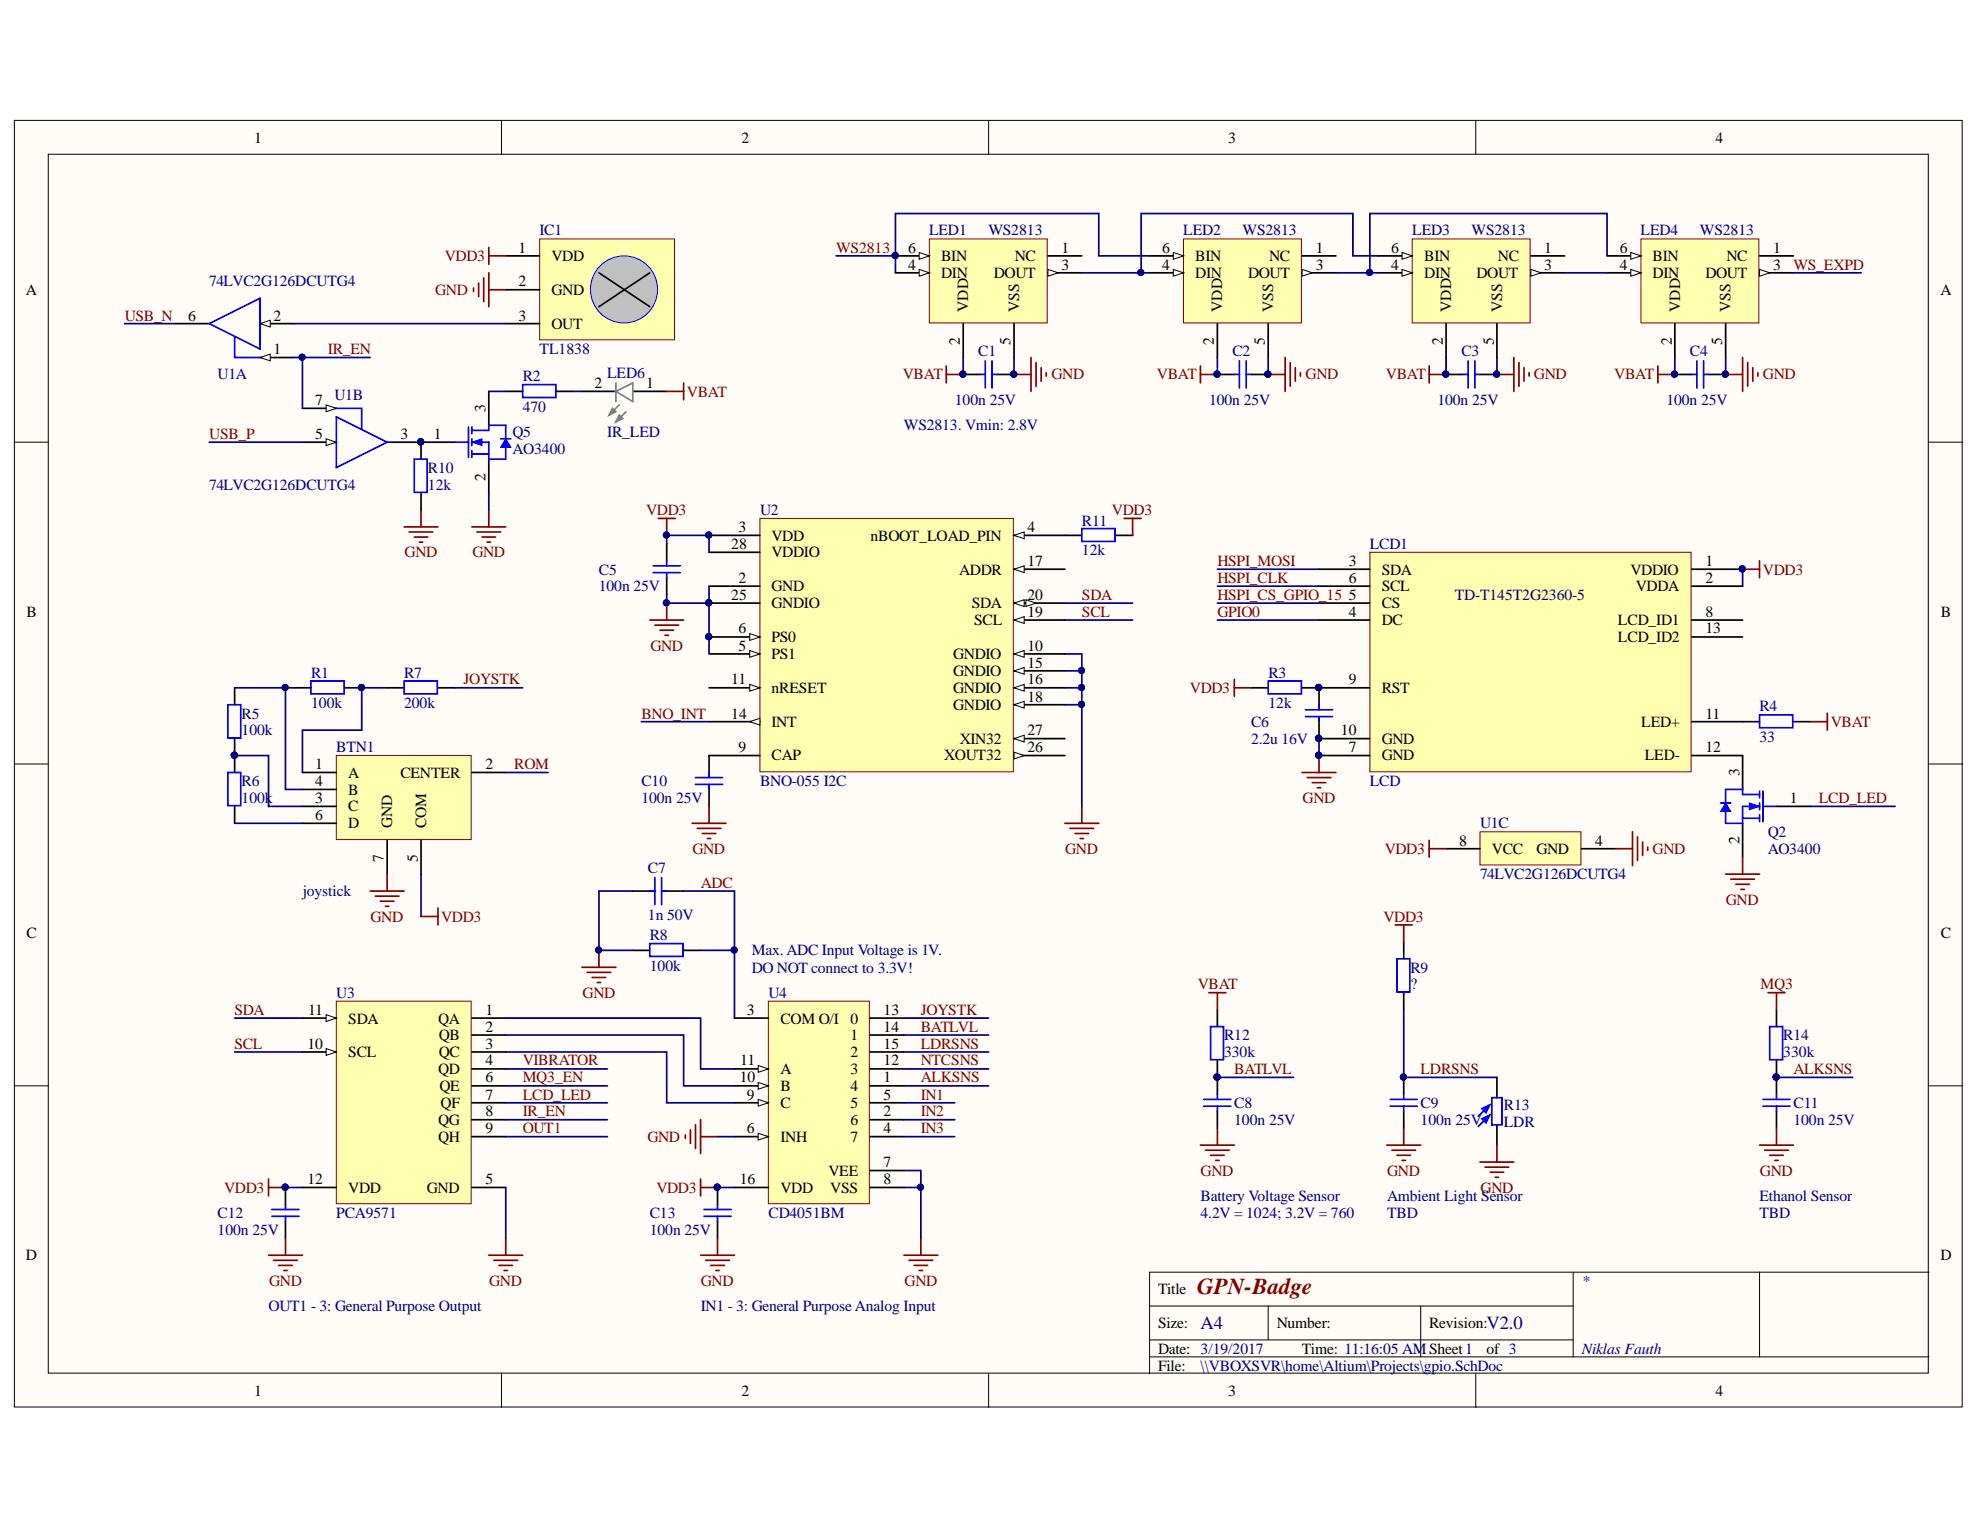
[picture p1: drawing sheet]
<svg xmlns="http://www.w3.org/2000/svg" width="279mm" height="216mm" viewBox="0 0 279 216" stroke-linecap="round" stroke-linejoin="round" font-family="sans-serif">
<defs><g id="words">
<text font-size="3.2" fill="#800000" x="168.9" y="182.7">GPN-Badge</text>
<g font-size="2.6" fill="#000080">
<text x="169.4" y="187.6">A4</text>
<text x="209.8" y="187.6">V2.0</text>
</g>
<g font-size="2.2">
<text x="35.9" y="20.1">1</text>
<text x="104.6" y="20.1">2</text>
<text x="173.3" y="20.1">3</text>
<text x="242.1" y="20.1">4</text>
<text x="73.2" y="35.7">1</text>
<text x="128.1" y="35.7">6</text>
<text x="149.8" y="35.7">1</text>
<text x="164" y="35.7">6</text>
<text x="185.7" y="35.7">1</text>
<text x="196.3" y="35.7">6</text>
<text x="217.9" y="35.7">1</text>
<text x="228.6" y="35.7">6</text>
<text x="250.2" y="35.7">1</text>
<text x="3.6" y="41.6">A</text>
<text x="73.2" y="40.4">2</text>
<text x="77.8" y="36.9">VDD</text>
<text x="77.8" y="41.6">GND</text>
<text x="128.1" y="38">4</text>
<text x="132.8" y="39.2">DIN</text>
<text x="132.8" y="36.9">BIN</text>
<text x="140.2" y="39.2">DOUT</text>
<text x="143.2" y="36.9">NC</text>
<text x="149.8" y="38">3</text>
<text x="164" y="38">4</text>
<text x="168.7" y="39.2">DIN</text>
<text x="168.7" y="36.9">BIN</text>
<text x="176.1" y="39.2">DOUT</text>
<text x="179.1" y="36.9">NC</text>
<text x="185.7" y="38">3</text>
<text x="196.3" y="38">4</text>
<text x="201" y="39.2">DIN</text>
<text x="201" y="36.9">BIN</text>
<text x="208.3" y="39.2">DOUT</text>
<text x="211.4" y="36.9">NC</text>
<text x="217.9" y="38">3</text>
<text x="228.6" y="38">4</text>
<text x="233.2" y="39.2">DIN</text>
<text x="233.2" y="36.9">BIN</text>
<text x="240.6" y="39.2">DOUT</text>
<text x="243.6" y="36.9">NC</text>
<text x="250.2" y="38">3</text>
<text x="273.8" y="41.6">A</text>
<text x="26.6" y="45.2">6</text>
<text x="38.6" y="45.2">2</text>
<text x="73.2" y="45.2">3</text>
<text x="77.8" y="46.4">OUT</text>
<text x="136.6" y="44" transform="rotate(-90 136.6 44)">VDD</text>
<text x="143.8" y="44" transform="rotate(-90 143.8 44)">VSS</text>
<text x="172.5" y="44" transform="rotate(-90 172.5 44)">VDD</text>
<text x="179.7" y="44" transform="rotate(-90 179.7 44)">VSS</text>
<text x="204.8" y="44" transform="rotate(-90 204.8 44)">VDD</text>
<text x="212" y="44" transform="rotate(-90 212 44)">VSS</text>
<text x="237.1" y="44" transform="rotate(-90 237.1 44)">VDD</text>
<text x="244.2" y="44" transform="rotate(-90 244.2 44)">VSS</text>
<text x="38.6" y="50">1</text>
<text x="135.4" y="48.6" transform="rotate(-90 135.4 48.6)">2</text>
<text x="142.6" y="48.6" transform="rotate(-90 142.6 48.6)">5</text>
<text x="171.3" y="48.6" transform="rotate(-90 171.3 48.6)">2</text>
<text x="178.5" y="48.6" transform="rotate(-90 178.5 48.6)">5</text>
<text x="203.6" y="48.6" transform="rotate(-90 203.6 48.6)">2</text>
<text x="210.8" y="48.6" transform="rotate(-90 210.8 48.6)">5</text>
<text x="235.9" y="48.6" transform="rotate(-90 235.9 48.6)">2</text>
<text x="243" y="48.6" transform="rotate(-90 243 48.6)">5</text>
<text x="44.5" y="57.2">7</text>
<text x="68.5" y="58.1" transform="rotate(-90 68.5 58.1)">3</text>
<text x="83.9" y="54.8">2</text>
<text x="91.2" y="54.8">1</text>
<text x="44.5" y="61.9">5</text>
<text x="56.5" y="61.9">3</text>
<text x="61.2" y="61.9">1</text>
<text x="68.5" y="67.8" transform="rotate(-90 68.5 67.8)">2</text>
<text x="103.2" y="77.5">28</text>
<text x="104.2" y="75.1">3</text>
<text x="108.9" y="76.3">VDD</text>
<text x="122.8" y="76.3">nBOOT_LOAD_PIN</text>
<text x="145" y="75.1">4</text>
<text x="104.2" y="82.3">2</text>
<text x="108.9" y="83.5">GND</text>
<text x="108.9" y="78.6">VDDIO</text>
<text x="135.3" y="81.1">ADDR</text>
<text x="145" y="79.8">17</text>
<text x="190.3" y="79.8">3</text>
<text x="190.3" y="82.3">6</text>
<text x="195" y="81.1">SDA</text>
<text x="195" y="83.5">SCL</text>
<text x="230.1" y="81.1">VDDIO</text>
<text x="230.8" y="83.5">VDDA</text>
<text x="240.6" y="79.8">1</text>
<text x="240.6" y="82.3">2</text>
<text x="3.7" y="87">B</text>
<text x="103.2" y="84.6">25</text>
<text x="104.2" y="89.4">6</text>
<text x="108.9" y="85.8">GNDIO</text>
<text x="137.1" y="85.8">SDA</text>
<text x="137.5" y="88.2">SCL</text>
<text x="145" y="87">19</text>
<text x="145" y="84.6">20</text>
<text x="190.3" y="84.6">5</text>
<text x="190.3" y="87">4</text>
<text x="195" y="85.8">CS</text>
<text x="195" y="88.2">DC</text>
<text x="228.3" y="88.2">LCD_ID1</text>
<text x="240.6" y="87">8</text>
<text x="240.6" y="89.4">13</text>
<text x="273.9" y="87">B</text>
<text x="104.2" y="91.8">5</text>
<text x="108.9" y="93">PS1</text>
<text x="108.9" y="90.6">PS0</text>
<text x="134.5" y="93">GNDIO</text>
<text x="134.5" y="95.4">GNDIO</text>
<text x="145" y="91.8">10</text>
<text x="145" y="94.2">15</text>
<text x="228.3" y="90.6">LCD_ID2</text>
<text x="103.2" y="96.6">11</text>
<text x="103.2" y="101.4">14</text>
<text x="108.9" y="97.8">nRESET</text>
<text x="134.5" y="97.8">GNDIO</text>
<text x="134.5" y="100.2">GNDIO</text>
<text x="145" y="96.6">16</text>
<text x="145" y="99">18</text>
<text x="190.3" y="96.6">9</text>
<text x="195" y="97.8">RST</text>
<text x="240.6" y="101.4">11</text>
<text x="104.2" y="106.1">9</text>
<text x="108.9" y="107.3">CAP</text>
<text x="108.9" y="102.6">INT</text>
<text x="133.2" y="107.3">XOUT32</text>
<text x="135.4" y="104.9">XIN32</text>
<text x="145" y="106.1">26</text>
<text x="145" y="103.8">27</text>
<text x="189.2" y="103.8">10</text>
<text x="190.3" y="106.1">7</text>
<text x="195" y="107.3">GND</text>
<text x="195" y="104.9">GND</text>
<text x="231.6" y="102.6">LED+</text>
<text x="232.1" y="107.3">LED-</text>
<text x="240.6" y="106.1">12</text>
<text x="44.5" y="108.6">1</text>
<text x="44.5" y="113.3">3</text>
<text x="44.5" y="110.9">4</text>
<text x="49.1" y="109.8">A</text>
<text x="49.1" y="112.1">B</text>
<text x="56.5" y="109.8">CENTER</text>
<text x="68.5" y="108.6">2</text>
<text x="245.5" y="109.5" transform="rotate(-90 245.5 109.5)">3</text>
<text x="252.6" y="113.3">1</text>
<text x="44.5" y="115.7">6</text>
<text x="49.1" y="114.5">C</text>
<text x="49.1" y="116.9">D</text>
<text x="55.3" y="116.9" transform="rotate(-90 55.3 116.9)">GND</text>
<text x="60.1" y="116.9" transform="rotate(-90 60.1 116.9)">COM</text>
<text x="205.9" y="119.3">8</text>
<text x="225.1" y="119.3">4</text>
<text x="245.5" y="119.1" transform="rotate(-90 245.5 119.1)">2</text>
<text x="54.1" y="121.6" transform="rotate(-90 54.1 121.6)">7</text>
<text x="59" y="121.6" transform="rotate(-90 59 121.6)">5</text>
<text x="210.5" y="120.5">VCC</text>
<text x="216.8" y="120.5">GND</text>
<text x="3.7" y="132.4">C</text>
<text x="273.9" y="132.4">C</text>
<text x="43.5" y="143.2">11</text>
<text x="68.5" y="143.2">1</text>
<text x="105.4" y="143.2">3</text>
<text x="124.7" y="143.2">13</text>
<text x="43.4" y="148">10</text>
<text x="49.1" y="144.4">SDA</text>
<text x="49.1" y="149.2">SCL</text>
<text x="61.8" y="144.4">QA</text>
<text x="61.9" y="146.8">QB</text>
<text x="61.9" y="149.2">QC</text>
<text x="68.5" y="145.6">2</text>
<text x="68.5" y="148">3</text>
<text x="110.1" y="144.4">COM O/I</text>
<text x="120" y="144.4">0</text>
<text x="120" y="146.8">1</text>
<text x="120" y="149.2">2</text>
<text x="124.7" y="145.6">14</text>
<text x="124.7" y="148">15</text>
<text x="61.8" y="151.5">QD</text>
<text x="62" y="154">QE</text>
<text x="68.5" y="150.4">4</text>
<text x="68.5" y="152.7">6</text>
<text x="68.5" y="155.2">7</text>
<text x="104.4" y="152.7">10</text>
<text x="104.5" y="150.4">11</text>
<text x="105.4" y="155.2">9</text>
<text x="110.1" y="154">B</text>
<text x="110.1" y="151.5">A</text>
<text x="120" y="154">4</text>
<text x="120" y="151.5">3</text>
<text x="124.7" y="152.7">1</text>
<text x="124.7" y="150.4">12</text>
<text x="124.7" y="155.2">5</text>
<text x="61.8" y="158.7">QG</text>
<text x="61.8" y="161.1">QH</text>
<text x="62.2" y="156.4">QF</text>
<text x="68.5" y="157.5">8</text>
<text x="68.5" y="159.9">9</text>
<text x="105.4" y="159.9">6</text>
<text x="110.1" y="161.1">INH</text>
<text x="110.1" y="156.4">C</text>
<text x="120" y="158.7">6</text>
<text x="120" y="161.1">7</text>
<text x="120" y="156.4">5</text>
<text x="124.7" y="157.5">2</text>
<text x="124.7" y="159.9">4</text>
<text x="43.4" y="167.1">12</text>
<text x="68.5" y="167.1">5</text>
<text x="104.4" y="167.1">16</text>
<text x="116.9" y="165.9">VEE</text>
<text x="124.7" y="164.7">7</text>
<text x="124.7" y="167.1">8</text>
<text x="49.1" y="168.3">VDD</text>
<text x="60.2" y="168.3">GND</text>
<text x="110.1" y="168.3">VDD</text>
<text x="117.2" y="168.3">VSS</text>
<text x="3.6" y="177.8">D</text>
<text x="273.8" y="177.8">D</text>
<text x="163.4" y="182.7">Title</text>
<text x="163.4" y="187.4">Size:</text>
<text x="163.4" y="191">Date: 3/19/2017</text>
<text x="180.2" y="187.4">Number:</text>
<text x="183.7" y="191">Time: 11:16:05 AMSheet1</text>
<text x="201.7" y="187.4">Revision:</text>
<text x="209.8" y="191">of 3</text>
<text x="35.9" y="196.9">1</text>
<text x="104.6" y="196.9">2</text>
<text x="163.4" y="193.4">File:</text>
<text x="173.3" y="196.9">3</text>
<text x="242.1" y="196.9">4</text>
</g>
<g font-size="2.2" fill="#000080">
<text x="76.1" y="33.2">IC1</text>
<text x="131.1" y="33.2">LED1</text>
<text x="139.5" y="33.2">WS2813</text>
<text x="167" y="33.2">LED2</text>
<text x="175.3" y="33.2">WS2813</text>
<text x="199.3" y="33.2">LED3</text>
<text x="207.7" y="33.2">WS2813</text>
<text x="231.5" y="33.2">LED4</text>
<text x="239.9" y="33.2">WS2813</text>
<text x="29.5" y="40.4">74LVC2G126DCUTG4</text>
<text x="30.7" y="53.5">U1A</text>
<text x="73.8" y="53.8">R2</text>
<text x="76.1" y="50">TL1838</text>
<text x="85.7" y="53.4">LED6</text>
<text x="138" y="50.2">C1</text>
<text x="173.9" y="50.2">C2</text>
<text x="206.2" y="50.2">C3</text>
<text x="238.5" y="50.2">C4</text>
<text x="47.2" y="56.4">U1B</text>
<text x="73.8" y="58.1">470</text>
<text x="134.7" y="57.2">100n 25V</text>
<text x="170.6" y="57.2">100n 25V</text>
<text x="202.8" y="57.2">100n 25V</text>
<text x="235.2" y="57.2">100n 25V</text>
<text x="72.3" y="61.7">Q5</text>
<text x="72.3" y="64.1">AO3400</text>
<text x="85.7" y="61.7">IR_LED</text>
<text x="127.6" y="60.7">WS2813. Vmin: 2.8V</text>
<text x="29.5" y="69.1">74LVC2G126DCUTG4</text>
<text x="60.4" y="66.7">R10</text>
<text x="60.4" y="69.1">12k</text>
<text x="107.3" y="72.7">U2</text>
<text x="152.7" y="74.2">R11</text>
<text x="193.3" y="77.5">LCD1</text>
<text x="84.5" y="81.1">C5</text>
<text x="84.5" y="83.5">100n 25V</text>
<text x="152.7" y="78.4">12k</text>
<text x="205.3" y="84.6">TD-T145T2G2360-5</text>
<text x="43.9" y="95.6">R1</text>
<text x="57" y="95.6">R7</text>
<text x="179" y="95.6">R3</text>
<text x="34.1" y="101.4">R5</text>
<text x="43.9" y="100">100k</text>
<text x="57" y="100">200k</text>
<text x="179" y="100">12k</text>
<text x="248.3" y="100.4">R4</text>
<text x="34.1" y="103.8">100k</text>
<text x="47.5" y="106.1">BTN1</text>
<text x="176.5" y="102.6">C6</text>
<text x="176.5" y="104.9">2.2u 16V</text>
<text x="248.3" y="104.7">33</text>
<text x="34.1" y="110.9">R6</text>
<text x="34.1" y="113.3">100k</text>
<text x="90.5" y="110.9">C10</text>
<text x="90.5" y="113.3">100n 25V</text>
<text x="107.3" y="110.9">BNO-055 I2C</text>
<text x="193.3" y="110.9">LCD</text>
<text x="208.8" y="116.9">U1C</text>
<text x="249.4" y="118.1">Q2</text>
<text x="91.4" y="123.1">C7</text>
<text x="208.8" y="124.1">74LVC2G126DCUTG4</text>
<text x="249.4" y="120.5">AO3400</text>
<text x="42.7" y="126.5">joystick</text>
<text x="91.4" y="129.8">1n 50V</text>
<text x="91.7" y="132.7">R8</text>
<text x="91.7" y="137">100k</text>
<text x="106.1" y="134.8">Max. ADC Input Voltage is 1V.</text>
<text x="106.1" y="137.2">DO NOT connect to 3.3V!</text>
<text x="199" y="137.2">R9</text>
<text x="47.5" y="140.8">U3</text>
<text x="108.4" y="140.8">U4</text>
<text x="199" y="139.6">?</text>
<text x="172.7" y="146.8">R12</text>
<text x="172.7" y="149.2">330k</text>
<text x="251.6" y="146.8">R14</text>
<text x="251.6" y="149.2">330k</text>
<text x="174.2" y="156.4">C8</text>
<text x="174.2" y="158.7">100n 25V</text>
<text x="200.5" y="156.4">C9</text>
<text x="200.5" y="158.7">100n 25V</text>
<text x="212.2" y="156.6">R13</text>
<text x="212.2" y="159">LDR</text>
<text x="253.1" y="156.4">C11</text>
<text x="253.1" y="158.7">100n 25V</text>
<text x="30.7" y="171.9">C12</text>
<text x="47.5" y="171.9">PCA9571</text>
<text x="91.7" y="171.9">C13</text>
<text x="108.4" y="171.9">CD4051BM</text>
<text x="169.4" y="169.5">Battery Voltage Sensor</text>
<text x="169.4" y="171.9">4.2V = 1024; 3.2V = 760</text>
<text x="195.7" y="169.5">Ambient Light Sensor</text>
<text x="195.7" y="171.9">TBD</text>
<text x="248.3" y="169.5">Ethanol Sensor</text>
<text x="248.3" y="171.9">TBD</text>
<text x="30.7" y="174.3">100n 25V</text>
<text x="91.7" y="174.3">100n 25V</text>
<text x="37.9" y="185">OUT1 - 3: General Purpose Output</text>
<text x="98.9" y="185">IN1 - 3: General Purpose Analog Input</text>
<text x="223.2" y="181.5">*</text>
<text x="223.2" y="191">Niklas Fauth</text>
<text x="169.4" y="193.4">\\VBOXSVR\home\Altium\Projects\gpio.SchDoc</text>
</g>
<g font-size="2.2" fill="#800000">
<text x="118" y="35.7">WS2813</text>
<text x="61.4" y="41.6">GND</text>
<text x="62.8" y="36.9">VDD3</text>
<text x="253.1" y="38">WS_EXPD</text>
<text x="17.6" y="45.2">USB_N</text>
<text x="46.3" y="50">IR_EN</text>
<text x="127.4" y="53.5">VBAT</text>
<text x="148.4" y="53.5">GND</text>
<text x="163.3" y="53.5">VBAT</text>
<text x="184.2" y="53.5">GND</text>
<text x="195.6" y="53.5">VBAT</text>
<text x="216.5" y="53.5">GND</text>
<text x="227.8" y="53.5">VBAT</text>
<text x="248.8" y="53.5">GND</text>
<text x="96.9" y="56">VBAT</text>
<text x="29.5" y="61.9">USB_P</text>
<text x="91.2" y="72.7">VDD3</text>
<text x="156.9" y="72.7">VDD3</text>
<text x="57.1" y="78.6">GND</text>
<text x="66.7" y="78.6">GND</text>
<text x="171.8" y="79.8">HSPI_MOSI</text>
<text x="171.8" y="82.3">HSPI_CLK</text>
<text x="248.8" y="81.1">VDD3</text>
<text x="152.7" y="87">SCL</text>
<text x="152.7" y="84.6">SDA</text>
<text x="171.8" y="84.6">HSPI_CS_GPIO_15</text>
<text x="171.8" y="87">GPIO0</text>
<text x="91.8" y="91.8">GND</text>
<text x="65.4" y="96.6">JOYSTK</text>
<text x="90.5" y="101.4">BNO_INT</text>
<text x="167.9" y="97.8">VDD3</text>
<text x="258.3" y="102.6">VBAT</text>
<text x="72.6" y="108.6">ROM</text>
<text x="183.8" y="113.3">GND</text>
<text x="256.6" y="113.3">LCD_LED</text>
<text x="97.7" y="120.5">GND</text>
<text x="98.9" y="125.2">ADC</text>
<text x="150.3" y="120.5">GND</text>
<text x="195.4" y="120.5">VDD3</text>
<text x="233.2" y="120.5">GND</text>
<text x="52.3" y="130.1">GND</text>
<text x="62.3" y="130.1">VDD3</text>
<text x="195.2" y="130.1">VDD3</text>
<text x="243.5" y="127.7">GND</text>
<text x="33.1" y="143.2">SDA</text>
<text x="82.2" y="140.8">GND</text>
<text x="129.9" y="143.2">JOYSTK</text>
<text x="169" y="139.6">VBAT</text>
<text x="248.4" y="139.6">MQ3</text>
<text x="33.1" y="148">SCL</text>
<text x="129.9" y="145.6">BATLVL</text>
<text x="129.9" y="148">LDRSNS</text>
<text x="73.8" y="150.4">VIBRATOR</text>
<text x="73.8" y="152.7">MQ3_EN</text>
<text x="73.8" y="155.2">LCD_LED</text>
<text x="129.9" y="150.4">NTCSNS</text>
<text x="129.9" y="152.7">ALKSNS</text>
<text x="129.9" y="155.2">IN1</text>
<text x="174.2" y="151.5">BATLVL</text>
<text x="200.5" y="151.5">LDRSNS</text>
<text x="253.1" y="151.5">ALKSNS</text>
<text x="73.8" y="157.5">IR_EN</text>
<text x="73.8" y="159.9">OUT1</text>
<text x="91.4" y="161.1">GND</text>
<text x="129.9" y="157.5">IN2</text>
<text x="129.9" y="159.9">IN3</text>
<text x="169.4" y="165.9">GND</text>
<text x="195.7" y="165.9">GND</text>
<text x="248.3" y="165.9">GND</text>
<text x="31.6" y="168.3">VDD3</text>
<text x="92.6" y="168.3">VDD3</text>
<text x="208.9" y="168.3">GND</text>
<text x="38" y="181.5">GND</text>
<text x="69" y="181.5">GND</text>
<text x="98.9" y="181.5">GND</text>
<text x="127.6" y="181.5">GND</text>
</g>
</g></defs>
<g fill="#fffcf8" stroke="#000" stroke-width=".14">
<path d="M2 17h274.9v181.5h-274.9z"/>
<path d="M6.8 21.8h265.3v172h-265.3z"/>
</g>
<g fill="none" stroke="#000" stroke-width=".14">
<path d="M70.8 17v4.8M139.5 17v4.8M208.2 17v4.8M2 62.4h4.8M272.2 62.4h4.8M2 107.8h4.8M272.2 107.8h4.8M2 153.2h4.8M272.2 153.2h4.8M222 179.5v12M248.3 179.5h-86.1v14.4M272.2 179.5h-23.9v12"/>
<path d="M70.8 193.9v4.7M139.5 193.9v4.7M162.2 184.3h59.8M162.2 191.5h110M162.2 189.1h59.8M179 184.3v4.8M200.5 184.3v7.2M208.2 193.9v4.7"/>
</g>
<g fill="none" stroke="#800000" stroke-width=".24">
<path d="M133.5 52.8h2.4M133.5 51.6v2.4M143.1 52.8h2.4M145.5 50.4v4.8M146.2 51.2v3.3M146.9 51.9v1.9M147.6 52.6v.5M169.4 52.8h2.4M169.4 51.6v2.4M179 52.8h2.3M181.3 50.4v4.8M182.1 51.2v3.3"/>
<path d="M182.8 51.9v1.9M183.5 52.6v.5M201.7 52.8h2.4M201.7 51.6v2.4M211.2 52.8h2.4M213.6 50.4v4.8M214.3 51.2v3.3M215.1 51.9v1.9M215.8 52.6v.5M233.9 51.6v2.4M233.9 52.8h2.4M243.5 52.8h2.4"/>
<path d="M245.9 50.4v4.8M246.6 51.2v3.3M247.3 51.9v1.9M248.1 52.6v.5M82.1 136.5h4.8M82.8 137.2h3.4M83.6 137.9h1.9M84.3 138.6h.5M84.5 134.1v2.4M196.9 130.5h2.4M198.1 130.5v2.4M97.4 159.4v2"/>
<path d="M98.1 158.7v3.4M98.9 158v4.8M170.6 140.1h2.4M171.8 140.1v2.4M171.8 159.2v2.4M198.1 159.2v2.4M249.5 140.1h2.4M250.7 140.1v2.4M250.7 159.2v2.4M37.9 166.4v2.4M37.9 167.6h2.4M37.9 177.1h4.8"/>
<path d="M38.6 177.8h3.4M39.3 178.6h1.9M40 179.3h.5M40.3 174.7v2.4M69 177.1h4.8M69.7 177.8h3.3M70.4 178.6h1.9M71.1 179.3h.5M71.4 174.7v2.4M96.7 160.2v.4M98.9 167.6h2.4M98.9 177.1h4.7"/>
<path d="M98.9 166.4v2.4M98.9 160.4h2.4M99.6 177.8h3.3M100.3 178.6h1.9M101 179.3h.5M101.3 174.7v2.4M127.6 177.1h4.7M128.3 177.8h3.3M129 178.6h1.9M129.7 179.3h.5M129.9 174.7v2.4M169.4 161.6h4.8"/>
<path d="M170.1 162.3h3.4M170.8 163h1.9M171.5 163.7h.5M195.7 161.6h4.8M196.4 162.3h3.4M197.1 163h1.9M197.8 163.7h.5M248.3 161.6h4.8M249 162.3h3.4M249.7 163h1.9M250.4 163.7h.5"/>
</g>
<g fill="#000080" stroke="#000080" stroke-width=".14">
<circle cx="236.3" cy="52.8" r=".43"/>
<circle cx="243.5" cy="52.8" r=".43"/>
<circle cx="40.2" cy="167.5" r=".43"/>
<circle cx="101.2" cy="167.5" r=".43"/>
<circle cx="84.5" cy="134.1" r=".43"/>
<circle cx="171.7" cy="152" r=".43"/>
<circle cx="198" cy="152" r=".43"/>
<circle cx="250.6" cy="152" r=".43"/>
<circle cx="204" cy="52.8" r=".43"/>
<circle cx="211.2" cy="52.8" r=".43"/>
<circle cx="171.7" cy="52.8" r=".43"/>
<circle cx="178.9" cy="52.8" r=".43"/>
<circle cx="135.9" cy="52.8" r=".43"/>
<circle cx="143" cy="52.8" r=".43"/>
</g>
<g fill="none" stroke="#000" stroke-width=".24">
<path d="M135.9 52.8h2.4M140.7 52.8h2.4M171.8 52.8h2.4M176.6 52.8h2.4M204.1 52.8h2.4M208.8 52.8h2.4M236.3 52.8h2.4M241.1 52.8h2.4M89.3 134.1h2.4M89.3 125.7h2.4M94.1 125.7h2.4M96.5 134.1h2.4"/>
<path d="M198.1 132.9v2.4M171.8 142.5v2.4M171.8 149.6v4.8M171.8 156.8v2.4M198.1 140.1v2.4M198.1 152v2.4M198.1 156.8v2.4M250.7 142.5v2.4M250.7 149.6v4.8M250.7 156.8v2.4M40.3 167.6v2.4M40.3 172.3v2.4"/>
<path d="M101.3 167.6v2.4M101.3 172.3v2.4"/>
</g>
<g fill="none" stroke="#00f" stroke-width=".24">
<path d="M138.3 52.8h.7M139 50.9v3.9M140 52.8h.7M140 50.9v3.9M174.2 52.8h.7M174.9 50.9v3.9M175.8 52.8h.8M175.8 50.9v3.9M206.5 52.8h.7M207.2 50.9v3.9M208.1 52.8h.7M208.1 50.9v3.9"/>
<path d="M238.7 52.8h.7M239.4 50.9v3.9M240.4 50.9v3.9M240.4 52.8h.7M91.7 133.1h4.7v1.9h-4.7zM91.7 125.7h.7M92.4 123.8v3.9M93.4 123.8v3.9M93.4 125.7h.7M197.1 135.3h1.8v4.7h-1.8zM169.9 155.1h3.8M169.9 156.1h3.8"/>
<path d="M170.8 144.9h1.8v4.6h-1.8zM171.8 154.4v.7M171.8 156.1v.7M196.2 155.1h3.8M196.2 156.1h3.8M198.1 154.4v.7M198.1 156.1v.7M248.8 155.1h3.8M248.8 156.1h3.8M249.7 144.9h1.8v4.6h-1.8zM250.7 154.4v.7M250.7 156.1v.7"/>
<path d="M38.4 170.7h3.8M38.4 171.6h3.8M40.3 170v.7M40.3 171.6v.7M99.3 170.7h3.9M99.3 171.6h3.9M101.3 170v.7M101.3 171.6v.7"/>
</g>
<path d="M131.1 33.7h16.7v11.9h-16.7z" fill="#ffffb0" stroke="#800000" stroke-width=".14"/>
<path d="M147.9 38.5h4.8M135.9 45.7v4.7" fill="none" stroke="#000" stroke-width=".24"/>
<path d="M147.9 38l1.4 .5-1.4 .5z" fill="#fffcf8"/>
<path d="M147.9 38l1.4 .5-1.4 .5z" fill="none" stroke="#000" stroke-width=".14"/>
<path d="M126.4 38.5h4.7" fill="none" stroke="#000" stroke-width=".24"/>
<path d="M129.7 38l1.4 .5-1.4 .5z" fill="#fffcf8"/>
<path d="M129.7 38l1.4 .5-1.4 .5z" fill="none" stroke="#000" stroke-width=".14"/>
<path d="M126.4 36.1h4.7M143.1 45.7v4.7" fill="none" stroke="#000" stroke-width=".24"/>
<path d="M129.7 35.6l1.4 .5-1.4 .5z" fill="#fffcf8"/>
<path d="M129.7 35.6l1.4 .5-1.4 .5z" fill="none" stroke="#000" stroke-width=".14"/>
<circle cx="126.3" cy="36.1" r=".43" fill="#000080" stroke="#000080" stroke-width=".14"/>
<path d="M147.9 36.1h4.8" fill="none" stroke="#000" stroke-width=".24"/>
<path d="M167 33.7h16.6v11.9h-16.6z" fill="#ffffb0" stroke="#800000" stroke-width=".14"/>
<path d="M183.7 38.5h4.8M171.8 45.7v4.7" fill="none" stroke="#000" stroke-width=".24"/>
<path d="M183.7 38l1.5 .5-1.5 .5z" fill="#fffcf8"/>
<path d="M183.7 38l1.5 .5-1.5 .5z" fill="none" stroke="#000" stroke-width=".14"/>
<path d="M162.2 38.5h4.8" fill="none" stroke="#000" stroke-width=".24"/>
<path d="M165.6 38l1.4 .5-1.4 .5z" fill="#fffcf8"/>
<path d="M165.6 38l1.4 .5-1.4 .5z" fill="none" stroke="#000" stroke-width=".14"/>
<path d="M162.2 36.1h4.8M179 45.7v4.7" fill="none" stroke="#000" stroke-width=".24"/>
<path d="M165.6 35.6l1.4 .5-1.4 .5z" fill="#fffcf8"/>
<path d="M165.6 35.6l1.4 .5-1.4 .5z" fill="none" stroke="#000" stroke-width=".14"/>
<path d="M183.7 36.1h4.8" fill="none" stroke="#000" stroke-width=".24"/>
<path d="M199.3 33.7h16.6v11.9h-16.6z" fill="#ffffb0" stroke="#800000" stroke-width=".14"/>
<path d="M216 38.5h4.8M204.1 45.7v4.7" fill="none" stroke="#000" stroke-width=".24"/>
<path d="M216 38l1.4 .5-1.4 .5z" fill="#fffcf8"/>
<path d="M216 38l1.4 .5-1.4 .5z" fill="none" stroke="#000" stroke-width=".14"/>
<path d="M194.5 38.5h4.8" fill="none" stroke="#000" stroke-width=".24"/>
<path d="M197.8 38l1.5 .5-1.5 .5z" fill="#fffcf8"/>
<path d="M197.8 38l1.5 .5-1.5 .5z" fill="none" stroke="#000" stroke-width=".14"/>
<path d="M194.5 36.1h4.8M211.2 45.7v4.7" fill="none" stroke="#000" stroke-width=".24"/>
<path d="M197.8 35.6l1.5 .5-1.5 .5z" fill="#fffcf8"/>
<path d="M197.8 35.6l1.5 .5-1.5 .5z" fill="none" stroke="#000" stroke-width=".14"/>
<path d="M216 36.1h4.8" fill="none" stroke="#000" stroke-width=".24"/>
<path d="M231.6 33.7h16.6v11.9h-16.6z" fill="#ffffb0" stroke="#800000" stroke-width=".14"/>
<path d="M248.3 38.5h4.8M236.3 45.7v4.7" fill="none" stroke="#000" stroke-width=".24"/>
<path d="M248.3 38l1.4 .5-1.4 .5z" fill="#fffcf8"/>
<path d="M248.3 38l1.4 .5-1.4 .5z" fill="none" stroke="#000" stroke-width=".14"/>
<path d="M226.8 38.5h4.8" fill="none" stroke="#000" stroke-width=".24"/>
<path d="M230.1 38l1.5 .5-1.5 .5z" fill="#fffcf8"/>
<path d="M230.1 38l1.5 .5-1.5 .5z" fill="none" stroke="#000" stroke-width=".14"/>
<path d="M226.8 36.1h4.8M243.5 45.7v4.7" fill="none" stroke="#000" stroke-width=".24"/>
<path d="M230.1 35.6l1.5 .5-1.5 .5z" fill="#fffcf8"/>
<path d="M230.1 35.6l1.5 .5-1.5 .5z" fill="none" stroke="#000" stroke-width=".14"/>
<path d="M248.3 36.1h4.8" fill="none" stroke="#000" stroke-width=".24"/>
<path d="M193.3 77.9h45.3v31h-45.3z" fill="#ffffb0" stroke="#800000" stroke-width=".14"/>
<g fill="none" stroke="#000" stroke-width=".24">
<path d="M176.6 97.1h2.4M183.7 97.1h9.6M186.1 80.3h7.2M186.1 85.1h7.2M186.1 82.7h7.2M186.1 87.5h7.2M238.7 80.3h7.2M238.7 82.7h7.2M238.7 87.5h7.2M238.7 89.9h7.2M186.1 106.6h7.2M186.1 104.2h7.2"/>
<path d="M238.7 106.6h7.2v4.8M238.7 101.8h9.6M245.9 116.2v4.8M250.7 113.8h4.8M253.1 101.8h2.4"/>
</g>
<g fill="#000080" stroke="#000080" stroke-width=".14">
<circle cx="186.1" cy="97" r=".43"/>
<circle cx="245.9" cy="80.3" r=".43"/>
<circle cx="186.1" cy="106.6" r=".43"/>
<circle cx="186.1" cy="104.2" r=".43"/>
</g>
<path d="M174.2 95.9v2.4M174.2 97.1h2.4M183.7 109h4.8M184.5 109.7h3.3M185.2 110.4h1.9M185.9 111.2h.5M186.1 106.6v2.4M255.5 101.8h2.4M257.9 100.6v2.4" fill="none" stroke="#800000" stroke-width=".24"/>
<path d="M179 96.1h4.6v1.8h-4.6zM245.9 112.1h2.4M245.9 115.5h2.4M248.3 100.9h4.7v1.8h-4.7zM248.3 113.8h-2.4v2.4M248.3 111.6v1M248.3 113.3v1M248.3 115v.9M248.8 113.8h1.9M248.8 111.6v4.3" fill="none" stroke="#00f" stroke-width=".24"/>
<path d="M246.9 113.3l1.4 .5-1.4 .5z" fill="#00f"/>
<path d="M246.9 113.3l1.4 .5-1.4 .5z" fill="none" stroke="#00f" stroke-width=".14"/>
<path d="M243.5 114.5v1.7h2.4M245.9 112.1v-.7h-2.4v1.9" fill="none" stroke="#00f" stroke-width=".24"/>
<path d="M243.5 113.3l.7 1.2h-1.4z" fill="#00f"/>
<path d="M243.5 113.3l.7 1.2h-1.4z" fill="none" stroke="#00f" stroke-width=".14"/>
<path d="M242.8 113.3h1.4" fill="none" stroke="#00f" stroke-width=".24"/>
<path d="M248.3 79.1v2.4M245.9 80.3h2.4M243.5 123.3h4.8M244.2 124.1h3.4M244.9 124.8h2M245.7 125.5h.4M245.9 121v2.3" fill="none" stroke="#800000" stroke-width=".24"/>
<circle cx="245.9" cy="80.3" r=".43" fill="#000080" stroke="#000080" stroke-width=".14"/>
<path d="M47.5 106.6h19v11.9h-19z" fill="#ffffb0" stroke="#800000" stroke-width=".14"/>
<path d="M54.6 97.1h2.4M61.8 97.1h2.4M42.7 109h4.8M42.7 113.8h4.8M42.7 111.4h4.8M42.7 116.2h4.8M54.6 118.6v4.7M59.4 118.6v4.7M66.6 109h4.8" fill="none" stroke="#000" stroke-width=".24"/>
<path d="M52.2 125.7h4.8M53 126.5h3.3M53.7 127.2h1.9M54.4 127.9h.5M54.6 123.3v2.4M59.4 129.3h2.4M61.8 128.1v2.4" fill="none" stroke="#800000" stroke-width=".24"/>
<path d="M57 96.1h4.7v1.8h-4.7z" fill="none" stroke="#00f" stroke-width=".24"/>
<path d="M108.4 141.3h14.3v28.6h-14.3z" fill="#ffffb0" stroke="#800000" stroke-width=".14"/>
<path d="M103.6 153.2h4.8M122.8 153.2h4.8" fill="none" stroke="#000" stroke-width=".24"/>
<path d="M107 152.7l1.4 .5-1.4 .5z" fill="#fffcf8"/>
<path d="M107 152.7l1.4 .5-1.4 .5z" fill="none" stroke="#000" stroke-width=".14"/>
<path d="M103.6 150.8h4.8" fill="none" stroke="#000" stroke-width=".24"/>
<path d="M107 150.4l1.4 .4-1.4 .5z" fill="#fffcf8"/>
<path d="M107 150.4l1.4 .4-1.4 .5z" fill="none" stroke="#000" stroke-width=".14"/>
<path d="M103.6 143.7h4.8M122.8 150.8h4.8M122.8 143.7h4.8M122.8 146.1h4.8M122.8 148.4h4.8M122.8 158h4.8M122.8 155.6h4.8M103.6 167.6h4.8M103.6 160.4h4.8M122.8 160.4h4.8" fill="none" stroke="#000" stroke-width=".24"/>
<path d="M107 159.9l1.4 .5-1.4 .5z" fill="#fffcf8"/>
<path d="M107 159.9l1.4 .5-1.4 .5z" fill="none" stroke="#000" stroke-width=".14"/>
<path d="M103.6 155.6h4.8M122.8 165.2h4.8M122.8 167.6h4.8" fill="none" stroke="#000" stroke-width=".24"/>
<path d="M107 155.1l1.4 .5-1.4 .5z" fill="#fffcf8"/>
<path d="M107 155.1l1.4 .5-1.4 .5z" fill="none" stroke="#000" stroke-width=".14"/>
<path d="M211.2 152v2.9M211.2 158.7v2.9" fill="none" stroke="#000" stroke-width=".24"/>
<path d="M210 157.5l-1.4 1.5M210.5 154.9h1.5v3.8h-1.5z" fill="none" stroke="#00f" stroke-width=".24"/>
<path d="M209 157.9l1.3-.6-.6 1.2z" fill="#00f"/>
<path d="M209 157.9l1.3-.6-.6 1.2z" fill="none" stroke="#00f" stroke-width=".14"/>
<path d="M210 156.1l-1.4 1.4" fill="none" stroke="#00f" stroke-width=".24"/>
<path d="M209 156.4l1.3-.6-.6 1.3z" fill="#00f"/>
<path d="M209 156.4l1.3-.6-.6 1.3z" fill="none" stroke="#00f" stroke-width=".14"/>
<path d="M208.8 164h4.8M209.6 164.7h3.3M210.3 165.4h1.9M211 166.1h.5M211.2 161.6v2.4" fill="none" stroke="#800000" stroke-width=".24"/>
<path d="M107.2 73.2h35.8v35.7h-35.8z" fill="#ffffb0" stroke="#800000" stroke-width=".14"/>
<path d="M100.1 75.5h7.1M143.1 75.5h7.2M100.1 82.7h7.1" fill="none" stroke="#000" stroke-width=".24"/>
<circle cx="100" cy="75.5" r=".43" fill="#000080" stroke="#000080" stroke-width=".14"/>
<path d="M143.1 75.5l1.4-.4v.9z" fill="#fffcf8"/>
<path d="M143.1 75.5l1.4-.4v.9z" fill="none" stroke="#000" stroke-width=".14"/>
<path d="M100.1 92.3h7.1" fill="none" stroke="#000" stroke-width=".24"/>
<path d="M105.8 91.8l1.4 .5-1.4 .5z" fill="#fffcf8"/>
<path d="M105.8 91.8l1.4 .5-1.4 .5z" fill="none" stroke="#000" stroke-width=".14"/>
<path d="M100.1 89.9h7.1" fill="none" stroke="#000" stroke-width=".24"/>
<path d="M105.8 89.4l1.4 .5-1.4 .5z" fill="#fffcf8"/>
<path d="M105.8 89.4l1.4 .5-1.4 .5z" fill="none" stroke="#000" stroke-width=".14"/>
<circle cx="100" cy="89.8" r=".43" fill="#000080" stroke="#000080" stroke-width=".14"/>
<path d="M143.1 92.3h7.2M100.1 106.6h7.1" fill="none" stroke="#000" stroke-width=".24"/>
<path d="M143.1 92.3l1.4-.5v1z" fill="#fffcf8"/>
<path d="M143.1 92.3l1.4-.5v1z" fill="none" stroke="#000" stroke-width=".14"/>
<path d="M100.1 97.1h7.1" fill="none" stroke="#000" stroke-width=".24"/>
<path d="M105.8 96.6l1.4 .5-1.4 .4z" fill="#fffcf8"/>
<path d="M105.8 96.6l1.4 .5-1.4 .4z" fill="none" stroke="#000" stroke-width=".14"/>
<path d="M100.1 101.8h7.1" fill="none" stroke="#000" stroke-width=".24"/>
<path d="M105.8 101.8l1.4-.4v.9z" fill="#fffcf8"/>
<path d="M105.8 101.8l1.4-.4v.9z" fill="none" stroke="#000" stroke-width=".14"/>
<path d="M143.1 94.7h7.2" fill="none" stroke="#000" stroke-width=".24"/>
<path d="M143.1 94.7l1.4-.5v.9z" fill="#fffcf8"/>
<path d="M143.1 94.7l1.4-.5v.9z" fill="none" stroke="#000" stroke-width=".14"/>
<path d="M143.1 97.1h7.2" fill="none" stroke="#000" stroke-width=".24"/>
<path d="M143.1 97.1l1.4-.5v.9z" fill="#fffcf8"/>
<path d="M143.1 97.1l1.4-.5v.9z" fill="none" stroke="#000" stroke-width=".14"/>
<path d="M143.1 80.3h7.2" fill="none" stroke="#000" stroke-width=".24"/>
<path d="M143.1 80.3l1.4-.5v1z" fill="#fffcf8"/>
<path d="M143.1 80.3l1.4-.5v1z" fill="none" stroke="#000" stroke-width=".14"/>
<path d="M143.1 99.4h7.2" fill="none" stroke="#000" stroke-width=".24"/>
<path d="M143.1 99.4l1.4-.4v.9z" fill="#fffcf8"/>
<path d="M143.1 99.4l1.4-.4v.9z" fill="none" stroke="#000" stroke-width=".14"/>
<path d="M143.1 87.5h7.2" fill="none" stroke="#000" stroke-width=".24"/>
<path d="M143.1 87.5l1.4-.5v1z" fill="#fffcf8"/>
<path d="M143.1 87.5l1.4-.5v1z" fill="none" stroke="#000" stroke-width=".14"/>
<path d="M143.1 85.1h7.2" fill="none" stroke="#000" stroke-width=".24"/>
<path d="M143.1 85.1l1.4-.5v1z" fill="#fffcf8"/>
<path d="M143.1 85.1l1.4-.5v1z" fill="none" stroke="#000" stroke-width=".14"/>
<path d="M144.8 84.6l1.4 .5-1.4 .5z" fill="#fffcf8"/>
<path d="M144.8 84.6l1.4 .5-1.4 .5z" fill="none" stroke="#000" stroke-width=".14"/>
<path d="M100.1 85.1h7.1M143.1 106.6h7.2" fill="none" stroke="#000" stroke-width=".24"/>
<circle cx="100" cy="85.1" r=".43" fill="#000080" stroke="#000080" stroke-width=".14"/>
<path d="M143.1 106.1l1.4 .5-1.4 .5z" fill="#fffcf8"/>
<path d="M143.1 106.1l1.4 .5-1.4 .5z" fill="none" stroke="#000" stroke-width=".14"/>
<path d="M143.1 104.2h7.2" fill="none" stroke="#000" stroke-width=".24"/>
<path d="M143.1 104.2l1.4-.5v1z" fill="#fffcf8"/>
<path d="M143.1 104.2l1.4-.5v1z" fill="none" stroke="#000" stroke-width=".14"/>
<path d="M100.1 77.9h7.1" fill="none" stroke="#000" stroke-width=".24"/>
<g fill="#000080" stroke="#000080" stroke-width=".14">
<circle cx="100" cy="75.5" r=".43"/>
<circle cx="100" cy="89.8" r=".43"/>
<circle cx="100" cy="85.1" r=".43"/>
</g>
<path d="M47.5 141.3h19v28.6h-19z" fill="#ffffb0" stroke="#800000" stroke-width=".14"/>
<path d="M42.7 143.7h4.8M66.6 146.1h4.8" fill="none" stroke="#000" stroke-width=".24"/>
<path d="M46 143.2l1.5 .5-1.5 .4z" fill="#fffcf8"/>
<path d="M46 143.2l1.5 .5-1.5 .4z" fill="none" stroke="#000" stroke-width=".14"/>
<path d="M42.7 148.4h4.8" fill="none" stroke="#000" stroke-width=".24"/>
<path d="M46 148l1.5 .4-1.5 .5z" fill="#fffcf8"/>
<path d="M46 148l1.5 .4-1.5 .5z" fill="none" stroke="#000" stroke-width=".14"/>
<g fill="none" stroke="#000" stroke-width=".24">
<path d="M24.7 45.7h4.8M36.7 50.4h4.8M94.1 76.7v2.4M150.3 75.5h2.4M157.4 75.5h2.4M94.1 81.5v2.4M100.1 106.6v2.4M100.1 111.4v2.4M66.6 143.7h4.8M66.6 148.4h4.8M66.6 150.8h4.8M66.6 153.2h4.8"/>
<path d="M66.6 155.6h4.8M66.6 158h4.8M42.7 167.6h4.8M66.6 167.6h4.8M66.6 160.4h4.8"/>
</g>
<g fill="none" stroke="#800000" stroke-width=".24">
<path d="M92.9 73.2h2.4M94.1 73.2v2.3M158.6 73.2h2.4M159.8 73.2v2.3M91.7 87.5h4.8M92.4 88.2h3.4M93.1 88.9h1.9M93.8 89.6h.5M94.1 85.1v2.4M97.7 116.2h4.7M98.4 116.9h3.3M99.1 117.6h1.9"/>
<path d="M99.8 118.3h.5M100.1 113.8v2.4M150.3 116.2h4.7M151 116.9h3.3M151.7 117.6h1.9M152.4 118.3h.5M152.7 113.8v2.4"/>
</g>
<path d="M92.2 79.8h3.8M94.1 79.1v.7M152.7 74.6h4.6v1.8h-4.6zM92.2 80.8h3.8M94.1 80.8v.7M98.1 109.7h3.9M98.1 110.7h3.9M100.1 109v.7M100.1 110.7v.7" fill="none" stroke="#00f" stroke-width=".24"/>
<g fill="#000080" stroke="#000080" stroke-width=".14">
<circle cx="94" cy="85.1" r=".43"/>
<circle cx="94" cy="75.5" r=".43"/>
</g>
<path d="M36.7 50.4l1.4-.4v.9z" fill="#fffcf8"/>
<path d="M36.7 50.4l1.4-.4v.9z" fill="none" stroke="#000" stroke-width=".14"/>
<path d="M36.7 45.7h4.8" fill="none" stroke="#000" stroke-width=".24"/>
<path d="M36.7 45.7l1.4-.5v.9z" fill="#fffcf8"/>
<path d="M36.7 45.7l1.4-.5v.9z" fill="none" stroke="#000" stroke-width=".14"/>
<path d="M29.5 45.7l7.2-3.6v7.2zM33.1 47.6v2.8h3.6" fill="none" stroke="#00f" stroke-width=".24"/>
<path d="M42.7 57.6h4.8M54.6 62.4h4.8" fill="none" stroke="#000" stroke-width=".24"/>
<circle cx="59.4" cy="62.4" r=".43" fill="#000080" stroke="#000080" stroke-width=".14"/>
<path d="M46 57.1l1.5 .5-1.5 .5z" fill="#fffcf8"/>
<path d="M46 57.1l1.5 .5-1.5 .5z" fill="none" stroke="#000" stroke-width=".14"/>
<path d="M42.7 62.4h4.8" fill="none" stroke="#000" stroke-width=".24"/>
<path d="M46 61.9l1.5 .5-1.5 .5z" fill="#fffcf8"/>
<path d="M46 61.9l1.5 .5-1.5 .5z" fill="none" stroke="#000" stroke-width=".14"/>
<path d="M47.5 57.6h3.5v2.9M47.5 58.8l7.1 3.6-7.1 3.6z" fill="none" stroke="#00f" stroke-width=".24"/>
<circle cx="59.4" cy="62.4" r=".43" fill="#000080" stroke="#000080" stroke-width=".14"/>
<path d="M208.8 117.4h14.3v4.7h-14.3z" fill="#ffffb0" stroke="#800000" stroke-width=".14"/>
<path d="M204.1 119.8h4.7M223.2 119.8h4.8" fill="none" stroke="#000" stroke-width=".24"/>
<path d="M228 119.8h2.4M230.4 117.4v4.8M231.1 118.1v3.3M231.8 118.8v1.9M232.5 119.5v.5" fill="none" stroke="#800000" stroke-width=".24"/>
<path d="M76.1 33.7h19.1v14.3h-19.1z" fill="#ffffb0" stroke="#800000" stroke-width=".14"/>
<path d="M71.4 36.1h4.7M71.4 40.9h4.7M71.4 45.7h4.7" fill="none" stroke="#000" stroke-width=".24"/>
<circle cx="88.1" cy="40.8" r="4.7" fill="#c0c0c0" stroke="#00f" stroke-width=".14"/>
<path d="M84.5 38.5l7.2 4.8M91.7 38.5l-7.2 4.8M82.1 55.2h4.8M89.3 55.2h4.8" fill="none" stroke="#000" stroke-width=".24"/>
<path d="M87.4 57.1l-1.4 1.5M88.3 58.1l-1.4 1.4" fill="none" stroke="#808080" stroke-width=".24"/>
<path d="M86.4 57.6l.5 .5-.9 .5z" fill="#808080"/>
<path d="M86.4 57.6l.5 .5-.9 .5z" fill="none" stroke="#808080" stroke-width=".24"/>
<path d="M87.4 58.6l.5 .5-1 .4z" fill="#808080"/>
<path d="M87.4 58.6l.5 .5-1 .4z" fill="none" stroke="#808080" stroke-width=".24"/>
<path d="M86.9 55.2l2.4-1.2v2.7z" fill="#fff"/>
<path d="M86.9 55.2l2.4-1.2v2.7zM86.9 54v2.7" fill="none" stroke="#808080" stroke-width=".24"/>
<path d="M67.5 39.9v1.9M68.3 39.2v3.4M69 34.9v2.4M69 38.5v4.8M69 36.1h2.4M66.8 40.6v.5M69 40.9h2.4" fill="none" stroke="#800000" stroke-width=".24"/>
<path d="M69 55.2v4.8M59.4 62.4h4.8M69 64.8v4.8" fill="none" stroke="#000" stroke-width=".24"/>
<circle cx="59.4" cy="62.4" r=".43" fill="#000080" stroke="#000080" stroke-width=".14"/>
<path d="M64.2 62.4h1.9M66.1 60.2v4.4M66.6 60.7h2.4M66.6 62.4h2.4v2.4M66.6 64.1h2.4M66.6 60.2v1M66.6 61.9v1M66.6 63.6v1" fill="none" stroke="#00f" stroke-width=".24"/>
<path d="M66.6 62.4l1.4-.5v1z" fill="#00f"/>
<path d="M66.6 62.4l1.4-.5v1z" fill="none" stroke="#00f" stroke-width=".14"/>
<path d="M69 60.7v-.7h2.4v1.9M71.4 63.1v1.7h-2.4" fill="none" stroke="#00f" stroke-width=".24"/>
<path d="M71.4 61.9l.7 1.2h-1.5z" fill="#00f"/>
<path d="M71.4 61.9l.7 1.2h-1.5z" fill="none" stroke="#00f" stroke-width=".14"/>
<path d="M73.8 54.3h4.6v1.8h-4.6zM58.5 64.8h1.8v4.7h-1.8zM70.6 61.9h1.5M32.2 99.4h1.8v4.7h-1.8zM43.9 96.1h4.7v1.8h-4.7zM186.1 99.4v.8M32.2 109h1.8v4.7h-1.8zM184.2 100.2h3.8M184.2 101.1h3.8M186.1 101.1v.7" fill="none" stroke="#00f" stroke-width=".24"/>
<g fill="#000080" stroke="#000080" stroke-width=".14">
<circle cx="59.4" cy="62.4" r=".43"/>
<circle cx="40.2" cy="167.5" r=".43"/>
<circle cx="101.2" cy="167.5" r=".43"/>
<circle cx="129.9" cy="167.5" r=".43"/>
<circle cx="103.6" cy="134.1" r=".43"/>
<circle cx="84.5" cy="134.1" r=".43"/>
<circle cx="171.7" cy="152" r=".43"/>
<circle cx="250.6" cy="152" r=".43"/>
<circle cx="236.3" cy="52.8" r=".43"/>
<circle cx="243.5" cy="52.8" r=".43"/>
<circle cx="204" cy="52.8" r=".43"/>
<circle cx="211.2" cy="52.8" r=".43"/>
<circle cx="171.7" cy="52.8" r=".43"/>
<circle cx="178.9" cy="52.8" r=".43"/>
<circle cx="135.9" cy="52.8" r=".43"/>
<circle cx="143" cy="52.8" r=".43"/>
<circle cx="126.3" cy="36.1" r=".43"/>
<circle cx="193.3" cy="38.4" r=".43"/>
<circle cx="161" cy="38.4" r=".43"/>
<circle cx="186.1" cy="104.2" r=".43"/>
<circle cx="186.1" cy="106.6" r=".43"/>
<circle cx="245.9" cy="80.3" r=".43"/>
<circle cx="40.2" cy="97" r=".43"/>
<circle cx="51" cy="97" r=".43"/>
<circle cx="33.1" cy="106.6" r=".43"/>
<circle cx="198" cy="152" r=".43"/>
<circle cx="152.6" cy="94.6" r=".43"/>
<circle cx="152.6" cy="97" r=".43"/>
<circle cx="152.6" cy="99.4" r=".43"/>
<circle cx="100" cy="85.1" r=".43"/>
<circle cx="94" cy="85.1" r=".43"/>
<circle cx="94" cy="75.5" r=".43"/>
<circle cx="100" cy="75.5" r=".43"/>
<circle cx="100" cy="89.8" r=".43"/>
<circle cx="42.6" cy="50.4" r=".43"/>
<circle cx="186.1" cy="97" r=".43"/>
</g>
<g fill="none" stroke="#800000" stroke-width=".24">
<path d="M94.1 55.2h2.4M96.5 54v2.4M57 74.3h4.8M57.7 75.1h3.4M58.5 75.8h1.9M59.2 76.5h.5M59.4 72v2.3M66.6 74.3h4.8M67.3 75.1h3.3M68 75.8h1.9M68.7 76.5h.5M69 72v2.3"/>
<path d="M201.7 118.6v2.4M201.7 119.8h2.4"/>
</g>
<path d="M71.4 55.2h2.4M78.5 55.2h2.4M59.4 62.4v2.4M59.4 69.6v2.4M33.1 97.1v2.3M41.5 97.1h2.4M48.7 97.1h2.3M186.1 97.1v2.3M33.1 104.2v4.8M33.1 113.8v2.4M186.1 101.8v2.4" fill="none" stroke="#000" stroke-width=".24"/>
<g fill="none" stroke="#000080" stroke-width=".24">
<path d="M118 36.1h8.4v2.4M126.4 36.1v-6h28.6v6h7.2M152.7 38.5h9.5M188.5 38.5h6M194.5 36.1h-3.6v-6h-29.9v8.4M220.8 38.5h6M226.8 36.1v-6h-33.5v8.4M253.1 38.5h9.5M17.6 45.7h7.1M41.5 50.4h1.2v7.2M41.5 45.7h29.9M42.7 50.4h9.5"/>
<path d="M69 55.2h2.4M80.9 55.2h1.2M135.9 50.4v2.4M143.1 50.4v2.4M171.8 50.4v2.4M179 50.4v2.4M204.1 50.4v2.4M211.2 50.4v2.4M236.3 50.4v2.4M243.5 50.4v2.4M29.5 62.4h13.2M69 69.6v2.4"/>
<path d="M94.1 76.7v-1.2h6v2.4M33.1 97.1h7.2M41.5 97.1h-1.2v14.3h2.4M54.6 97.1h-3.6v5.9h-8.3v6M64.2 97.1h9.6M94.1 83.9v1.2h6M100.1 85.1v7.2M100.1 82.7v2.4M150.3 92.3h2.4v21.5M150.3 87.5h9.5M150.3 85.1h9.5M150.3 97.1h2.4"/>
<path d="M150.3 94.7h2.4M150.3 99.4h2.4M171.8 80.3h14.3M171.8 82.7h14.3M171.8 87.5h14.3M171.8 85.1h14.3M245.9 80.3v2.4M33.1 106.6h4.8v7.2h4.8M33.1 116.2h9.6M71.4 109h5.9M90.5 101.8h9.6M186.1 104.2v2.4"/>
<path d="M255.5 113.8h11.9M59.4 123.3v6M89.3 125.7h-4.8v8.4h4.8M96.5 125.7h7.1v18M98.9 134.1h4.7M33.1 143.7h9.6M33.1 148.4h9.6M71.4 143.7h27.5v7.1h4.7M71.4 146.1h25.1v7.1h7.1M71.4 148.4h22.7v7.2h9.5M71.4 150.8h14.3M71.4 153.2h14.3"/>
<path d="M71.4 155.6h14.3M71.4 158h14.3M127.6 143.7h11.9M127.6 148.4h11.9M127.6 146.1h11.9M127.6 150.8h11.9M127.6 153.2h11.9M127.6 155.6h7.1M127.6 158h7.1M171.8 152h10.7M198.1 142.5v9.5h13.1M250.7 152h10.7"/>
<path d="M40.3 167.6h2.4M71.4 167.6v7.1M71.4 160.4h14.3M101.3 167.6h2.3M101.3 160.4h2.3M127.6 165.2h2.3v9.5M127.6 167.6h2.3M127.6 160.4h7.1"/>
</g>
<use href="#words"/>
</svg>
